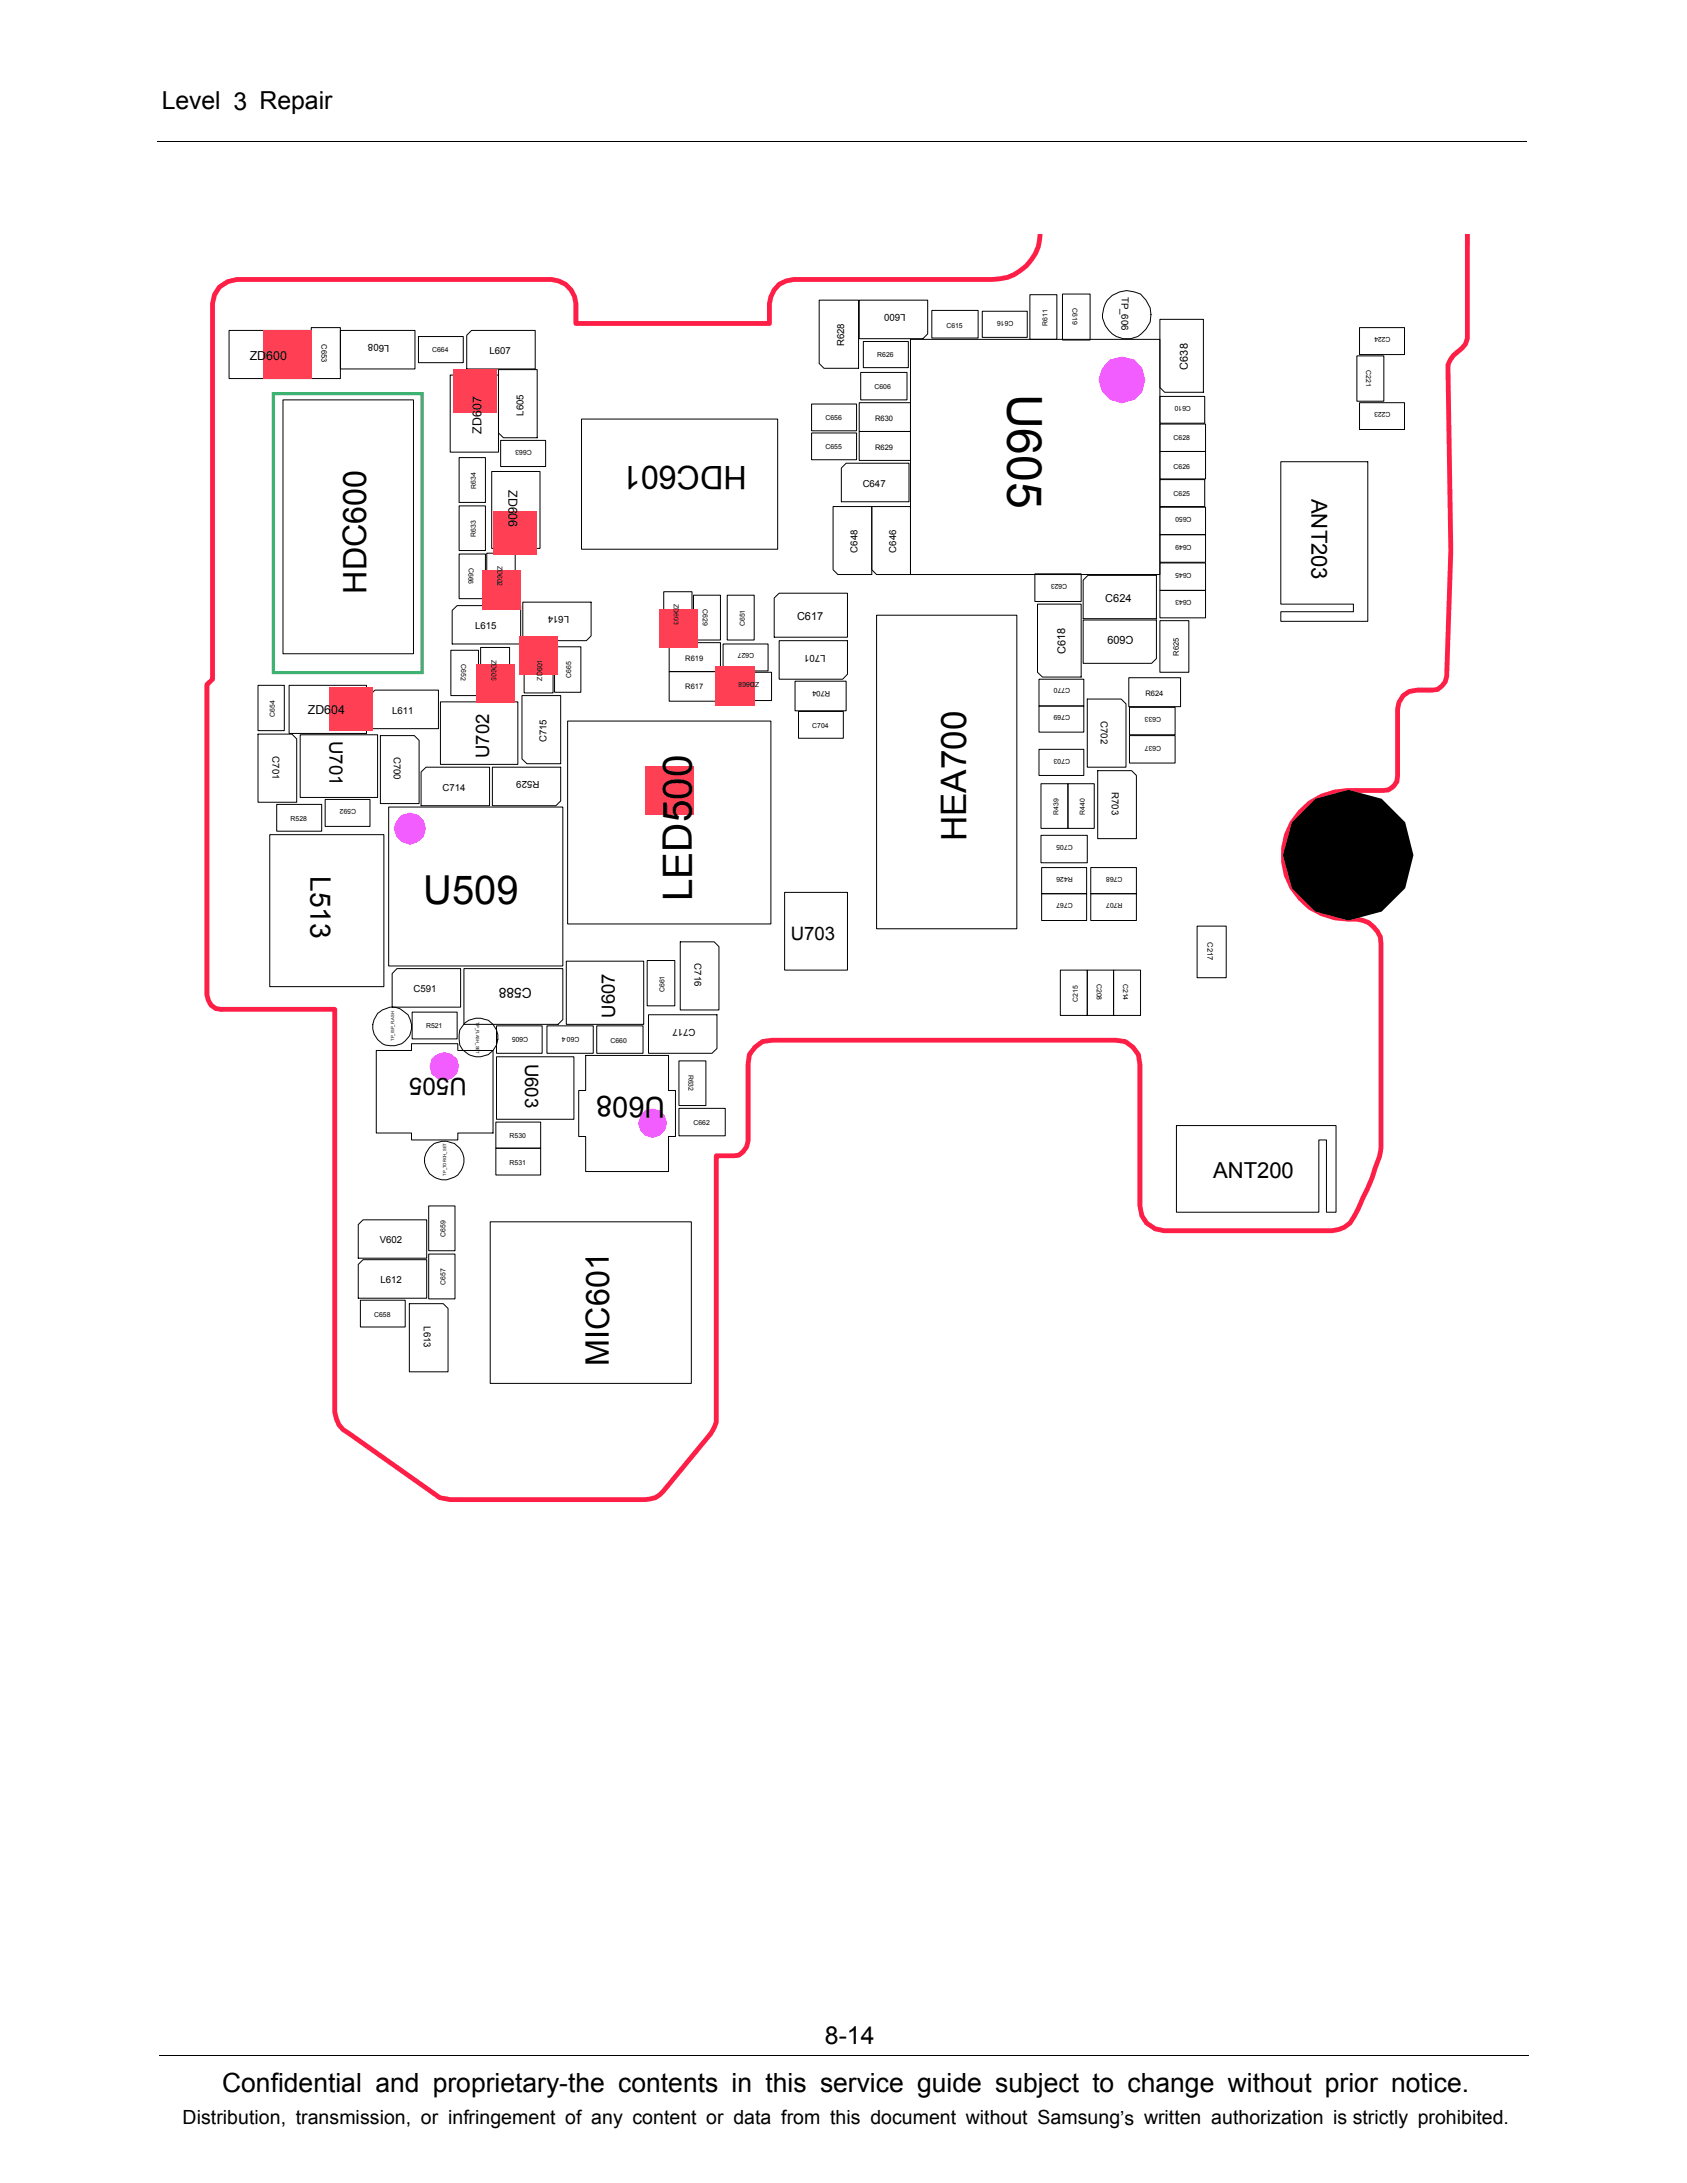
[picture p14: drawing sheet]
<svg xmlns="http://www.w3.org/2000/svg" width="216mm" height="279mm" viewBox="0 0 216 279" stroke-linecap="round" stroke-linejoin="round" font-family="sans-serif">
<defs><g id="words">
<text font-size="6.2" x="128.9" y="50.4" transform="rotate(90 128.9 50.4)">U605</text>
<text font-size="5.2" x="88.6" y="115.4" transform="rotate(-90 88.6 115.4)">LED500</text>
<text font-size="5.1" x="54.2" y="115.7">U509</text>
<text font-size="4.5" x="123.7" y="107.7" transform="rotate(-90 123.7 107.7)">HEA700</text>
<g font-size="4.1">
<text x="95.6" y="59.6" transform="rotate(-180 95.6 59.6)">HDC601</text>
<text x="46.9" y="76" transform="rotate(-90 46.9 76)">HDC600</text>
<text x="77.9" y="174.8" transform="rotate(-90 77.9 174.8)">MIC601</text>
</g>
<text font-size="3.7" x="85.1" y="140.4" transform="rotate(-180 85.1 140.4)">U608</text>
<text font-size="3.6" x="39.8" y="112.1" transform="rotate(90 39.8 112.1)">L513</text>
<text font-size="3.4" x="28.4" y="267.7">Confidential and proprietary-the contents in this service guide subject to change without prior notice.</text>
<g font-size="3.2">
<text x="20.7" y="14">Level 3 Repair</text>
<text x="105.6" y="261.6">8-14</text>
</g>
<text font-size="3.1" x="59.7" y="138" transform="rotate(-180 59.7 138)">U505</text>
<g font-size="2.8">
<text x="167.9" y="63.9" transform="rotate(90 167.9 63.9)">ANT203</text>
<text x="155.3" y="150.8">ANT200</text>
</g>
<text font-size="2.5" x="23.4" y="271.9">Distribution, transmission, or infringement of any content or data from this document without Samsung’s written authorization is strictly prohibited.</text>
<g font-size="2.4">
<text x="42.2" y="94.8" transform="rotate(90 42.2 94.8)">U701</text>
<text x="62.6" y="97" transform="rotate(-90 62.6 97)">U702</text>
<text x="101.2" y="120.3">U703</text>
<text x="78.7" y="130.2" transform="rotate(-90 78.7 130.2)">U607</text>
<text x="67.2" y="136.1" transform="rotate(90 67.2 136.1)">U603</text>
</g>
<text font-size="1.8" x="68.1" y="126.5" transform="rotate(-180 68.1 126.5)">C588</text>
<g font-size="1.6">
<text x="32" y="46.1">ZD600</text>
<text x="61.6" y="52.5" transform="rotate(-90 61.6 52.5)">07</text>
<text x="61.6" y="55.5" transform="rotate(-90 61.6 55.5)">ZD6</text>
<text x="65.1" y="65.7" transform="rotate(90 65.1 65.7)">06</text>
<text x="65.1" y="62.7" transform="rotate(90 65.1 62.7)">ZD6</text>
<text x="39.4" y="91.4">ZD604</text>
</g>
<g font-size="1.4">
<text x="152" y="47.3" transform="rotate(-90 152 47.3)">C638</text>
<text x="141.5" y="77.1">C624</text>
<text x="102" y="79.4">C617</text>
<text x="136.4" y="83.8" transform="rotate(-90 136.4 83.8)">C618</text>
<text x="145.1" y="81.3" transform="rotate(-180 145.1 81.3)">C609</text>
</g>
<g font-size="1.2">
<text x="115.9" y="40.2" transform="rotate(-180 115.9 40.2)">L600</text>
<text x="143.6" y="38" transform="rotate(90 143.6 38)">TP_606</text>
<text x="49.8" y="44.1" transform="rotate(-180 49.8 44.1)">L608</text>
<text x="62.7" y="45.3">L607</text>
<text x="108.1" y="44.3" transform="rotate(-90 108.1 44.3)">R628</text>
<text x="67" y="53.2" transform="rotate(-90 67 53.2)">L605</text>
<text x="110.4" y="62.3">C647</text>
<text x="109.7" y="70.7" transform="rotate(-90 109.7 70.7)">C648</text>
<text x="114.7" y="70.7" transform="rotate(-90 114.7 70.7)">C646</text>
<text x="60.8" y="80.5">L615</text>
<text x="72.8" y="78.9" transform="rotate(-180 72.8 78.9)">L614</text>
<text x="105.6" y="83.8" transform="rotate(-180 105.6 83.8)">L701</text>
<text x="50.2" y="91.3">L611</text>
<text x="69.9" y="95" transform="rotate(-90 69.9 95)">C715</text>
<text x="140.9" y="92.3" transform="rotate(90 140.9 92.3)">C702</text>
<text x="34.9" y="96.8" transform="rotate(90 34.9 96.8)">C701</text>
<text x="50.4" y="96.9" transform="rotate(90 50.4 96.9)">C700</text>
<text x="56.6" y="101.2">C714</text>
<text x="69" y="100" transform="rotate(-180 69 100)">R529</text>
<text x="142.3" y="101.4" transform="rotate(90 142.3 101.4)">R703</text>
<text x="88.9" y="123.3" transform="rotate(90 88.9 123.3)">C716</text>
<text x="52.9" y="127">C591</text>
<text x="89" y="131.7" transform="rotate(-180 89 131.7)">C717</text>
<text x="48.6" y="159.1">V602</text>
<text x="48.7" y="164.2">L612</text>
<text x="54.2" y="169.8" transform="rotate(90 54.2 169.8)">L613</text>
</g>
<g font-size="1">
<text x="41.1" y="44" transform="rotate(90 41.1 44)">C653</text>
<text x="112" y="53.8">R630</text>
<text x="112" y="57.5">R629</text>
<text x="150.9" y="83.9" transform="rotate(-90 150.9 83.9)">R625</text>
<text x="87.7" y="88.2">R617</text>
<text x="87.7" y="84.5">R619</text>
<text x="106.3" y="88.5" transform="rotate(-180 106.3 88.5)">R704</text>
<text x="146.6" y="89">R624</text>
<text x="154.5" y="120.6" transform="rotate(90 154.5 120.6)">C217</text>
</g>
<g font-size=".9">
<text x="121.1" y="41.9">C615</text>
<text x="129.7" y="41" transform="rotate(-180 129.7 41)">C616</text>
<text x="134" y="41.7" transform="rotate(-90 134 41.7)">R611</text>
<text x="137.3" y="39.5" transform="rotate(90 137.3 39.5)">C619</text>
<text x="55.3" y="45.1">C664</text>
<text x="112.3" y="45.7">R626</text>
<text x="174.9" y="47.4" transform="rotate(90 174.9 47.4)">C221</text>
<text x="178" y="43.1" transform="rotate(-180 178 43.1)">C224</text>
<text x="105.6" y="53.7">C656</text>
<text x="111.9" y="49.8">C606</text>
<text x="152.4" y="51.9" transform="rotate(-180 152.4 51.9)">C610</text>
<text x="178" y="52.7" transform="rotate(-180 178 52.7)">C223</text>
<text x="68.1" y="57.6" transform="rotate(-180 68.1 57.6)">C663</text>
<text x="105.6" y="57.5">C655</text>
<text x="150.2" y="60">C626</text>
<text x="150.2" y="56.4">C628</text>
<text x="60.9" y="62.5" transform="rotate(-90 60.9 62.5)">R634</text>
<text x="150.2" y="63.5">C625</text>
<text x="60.9" y="68.7" transform="rotate(-90 60.9 68.7)">R633</text>
<text x="152.5" y="69.8" transform="rotate(-180 152.5 69.8)">C649</text>
<text x="152.5" y="66.2" transform="rotate(-180 152.5 66.2)">C650</text>
<text x="60" y="72.7" transform="rotate(90 60 72.7)">C666</text>
<text x="63.7" y="72.4" transform="rotate(90 63.7 72.4)">ZD602</text>
<text x="86.2" y="77.3" transform="rotate(90 86.2 77.3)">ZD603</text>
<text x="90" y="77.9" transform="rotate(90 90 77.9)">C629</text>
<text x="136.6" y="74.7" transform="rotate(-180 136.6 74.7)">C623</text>
<text x="152.5" y="76.9" transform="rotate(-180 152.5 76.9)">C643</text>
<text x="152.5" y="73.3" transform="rotate(-180 152.5 73.3)">C645</text>
<text x="95.3" y="80.1" transform="rotate(-90 95.3 80.1)">C651</text>
<text x="96.5" y="83.6" transform="rotate(-180 96.5 83.6)">C627</text>
<text x="59" y="85" transform="rotate(90 59 85)">C652</text>
<text x="62.9" y="84.5" transform="rotate(90 62.9 84.5)">ZD605</text>
<text x="69.4" y="87.1" transform="rotate(-90 69.4 87.1)">ZD601</text>
<text x="73.1" y="86.7" transform="rotate(-90 73.1 86.7)">C665</text>
<text x="97.2" y="87.3" transform="rotate(-180 97.2 87.3)">ZD608</text>
<text x="136.9" y="88.1" transform="rotate(-180 136.9 88.1)">C770</text>
<text x="35.2" y="91.8" transform="rotate(-90 35.2 91.8)">C654</text>
<text x="103.9" y="93.2">C704</text>
<text x="136.9" y="91.6" transform="rotate(-180 136.9 91.6)">C769</text>
<text x="148.6" y="91.8" transform="rotate(-180 148.6 91.8)">C633</text>
<text x="148.6" y="95.4" transform="rotate(-180 148.6 95.4)">C637</text>
<text x="136.9" y="97.1" transform="rotate(-180 136.9 97.1)">C703</text>
<text x="37.2" y="105.1">R528</text>
<text x="45.6" y="103.5" transform="rotate(-180 45.6 103.5)">C592</text>
<text x="135.5" y="104.3" transform="rotate(-90 135.5 104.3)">R439</text>
<text x="138.8" y="104.3" transform="rotate(-90 138.8 104.3)">R440</text>
<text x="137.3" y="112.2" transform="rotate(-180 137.3 112.2)">R426</text>
<text x="137.3" y="108.2" transform="rotate(-180 137.3 108.2)">C705</text>
<text x="143.7" y="112.2" transform="rotate(-180 143.7 112.2)">C768</text>
<text x="137.3" y="115.6" transform="rotate(-180 137.3 115.6)">C767</text>
<text x="143.7" y="115.6" transform="rotate(-180 143.7 115.6)">R707</text>
<text x="140.4" y="125.9" transform="rotate(90 140.4 125.9)">C208</text>
<text x="143.7" y="125.9" transform="rotate(90 143.7 125.9)">C214</text>
<text x="54.5" y="131.6">R521</text>
<text x="85" y="127" transform="rotate(-90 85 127)">C661</text>
<text x="137.9" y="128.2" transform="rotate(-90 137.9 128.2)">C215</text>
<text x="67.6" y="132.7" transform="rotate(-180 67.6 132.7)">C605</text>
<text x="74.1" y="132.7" transform="rotate(-180 74.1 132.7)">C604</text>
<text x="78.1" y="133.5">C660</text>
<text x="88.1" y="137.5" transform="rotate(90 88.1 137.5)">R632</text>
<text x="88.8" y="144">C662</text>
<text x="65.2" y="145.6">R530</text>
<text x="65.2" y="149.1">R531</text>
<text x="57" y="158.3" transform="rotate(-90 57 158.3)">C659</text>
<text x="57" y="164.5" transform="rotate(-90 57 164.5)">C657</text>
<text x="47.9" y="168.5">C658</text>
</g>
<g font-size=".5">
<text x="61" y="131.2" transform="rotate(90 61 131.2)">P_FLASH_SE</text>
<text x="61" y="130.9" transform="rotate(90 61 130.9)">T</text>
<text x="50.5" y="133.2" transform="rotate(-90 50.5 133.2)">TP_ISP_FLASH</text>
<text x="60.9" y="134.5" transform="rotate(90 60.9 134.5)">T</text>
<text x="57.1" y="150.5" transform="rotate(-90 57.1 150.5)">TP_TORCH_SET</text>
</g>
</g></defs>
<g fill="none" stroke="#000" stroke-width=".13">
<path d="M20.2 18.1h175.3M104.8 38.4h5.1v8.7h-4.4l-.7-.6zM110 38.4h8.7v4.3l-.6 .6h-8.1zM119.3 39.7h5.9v3.6h-5.9zM125.7 39.8h5.8v3.4h-5.8zM131.8 37.7h3.5v5.7h-3.5zM136 37.6h3.5v5.9h-3.5zM141.7 38.4a3.4 3.4 0 0 1 4.3-.8 3.2 3.2 0 0 1-.4 5.5 3.2 3.2 0 0 1-4.5-2.8l.2-.9zM29.3 42.3h10.5v6.2h-10.5zM36.2 51.2h16.7v32.5h-16.7zM39.8 41.9h3.8v6.6h-3.8zM43.6 42.3h9.5v4.9h-9.5z"/>
<path d="M53.6 43.1h5.7v3.3h-5.7zM57.6 48h6.2v9.9h-6.2zM58.8 58.6h3.3v5.7h-3.3zM59.7 42.9l.6-.6h8.2v4.9h-8.8zM63.8 47.3h4.9v8.7h-4.3l-.6-.6zM64.1 56.4h5.7v3.3h-5.7zM74.4 53.6h25.1v16.7h-25.1zM103.9 51.7h5.7v3.4h-5.7zM103.9 55.4h5.7v3.4h-5.7zM107.7 59.9l.6-.6h8v4.9h-8.6zM110 51.5h6.5v3.7h-6.5zM110 55.2h6.5v3.7h-6.5z"/>
<path d="M110.2 47.7h5.9v3.5h-5.9zM110.5 43.7h5.7v3.4h-5.7zM116.5 43.4h31.9v30.1h-31.9zM148.4 40.9h5.6v9.3h-4.9l-.7-.6zM148.4 54.3h5.9v3.5h-5.9zM148.4 57.8h5.9v3.5h-5.9zM148.4 50.7h5.8v3.5h-5.8zM163.9 59.1h11.1v20.4h-11.1v-1.2h9.3v-1h-9.3zM173.7 45.6h3.4v5.8h-3.4zM174 41.9h5.7v3.5h-5.7zM174 51.5h5.7v3.5h-5.7zM57.9 78.1l.6-.6h8.1v4.9h-8.7z"/>
<path d="M58.8 64.7h3.3v5.8h-3.3zM58.8 70.9h3.3v5.7h-3.3zM62.3 70.8h3.6v6.3h-3.6zM62.9 60.3h6.2v9.9h-6.2zM66.9 77.1h8.7v4.3l-.6 .6h-8.1zM84.9 75.7h3.7v6.3h-3.7zM88.8 76.2h3.4v5.7h-3.4zM93.1 76.2h3.4v5.7h-3.4zM99.1 76.5l.6-.6h8.8v5.7h-9.4zM106.6 64.8h5v8.7h-4.4l-.6-.6zM111.6 64.8h4.9v8.7h-4.3l-.6-.6zM112.2 78.7h17.9v40.2h-17.9z"/>
<path d="M132.4 73.4h6v3.6h-6zM132.8 77.3h5.6v9.4h-5l-.6-.7zM138.6 79.4h9.4v4.9l-.6 .6h-8.8zM139.2 73.6h8.8v5.6h-9.4v-4.9zM148.4 72.1h5.9v3.5h-5.9zM148.4 75.6h5.9v3.5h-5.9zM148.4 64.9h5.9v3.5h-5.9zM148.4 68.4h5.9v3.6h-5.9zM148.4 79.4h3.7v6.6h-3.7zM148.4 61.4h5.8v3.4h-5.8zM33 87.7h3.4v5.8h-3.4zM33 94h4.4l.6 .6v8.1h-5z"/>
<path d="M37 87.7h9.9v6.2h-9.9zM38.4 94h9.9v8.1h-9.9zM47.3 88.9l.7-.6h8.1v5h-8.8zM48.7 94.1h4.3l.6 .7v8h-4.9zM53.9 98.8l.6-.6h8.2v4.9h-8.8zM56.4 89.8h9.9v8h-9.9zM57.7 83.2h3.5v5.8h-3.5zM61.5 82.9h3.7v6.2h-3.7zM63 98.2h8.8v4.3l-.7 .6h-8.1zM66.8 89h5v8.7h-4.4l-.6-.6zM67.1 82.4h3.7v6.3h-3.7zM71 82.8h3.3v5.8h-3.3z"/>
<path d="M72.6 92.3h26.1v26h-26.1zM85.6 82.3h6.6v3.7h-6.6zM85.6 86h6.6v3.7h-6.6zM92.5 86h6.2v3.7h-6.2zM92.5 82.4h5.8v3.5h-5.8zM99.7 82h8.8v4.3l-.7 .6h-8.1zM101.7 87.2h6.6v3.8h-6.6zM102.2 91.1h5.7v3.4h-5.7zM133 95.9h5.7v3.4h-5.7zM133 86.9h5.7v3.5h-5.7zM133 90.4h5.7v3.3h-5.7zM139.1 89.5h4.4l.6 .6v8.1h-5z"/>
<path d="M140.5 98.6h4.3l.6 .7v8h-4.9zM144.5 86.7h6.6v3.7h-6.6zM144.5 94.1h5.9v3.6h-5.9zM144.5 90.5h5.9v3.5h-5.9zM34.5 106.8h14.6v19.5h-14.6zM35.4 103h5.8v3.4h-5.8zM41.6 102.3h5.7v3.5h-5.7zM49.7 103.3h22.3v20.3h-22.3zM100.4 114.2h8.1v10h-8.1zM133.2 106.9h5.9v3.5h-5.9zM133.2 100.3h3.5v5.7h-3.5zM133.3 114.4h5.8v3.4h-5.8z"/>
<path d="M133.3 111h5.8v3.4h-5.8zM136.7 100.3h3.3v5.7h-3.3zM139.6 111h5.8v3.4h-5.8zM139.6 114.4h5.8v3.4h-5.8zM153.2 118.5h3.7v6.6h-3.7zM48.2 134.5h4.5v-.9h5.9v.9h4.5v10.5h-4.5v.9h-5.9v-.9h-4.5zM48.3 129.7a2.41 2.41 0 0 1 3.1-.4 2.45 2.45 0 0 1 1.2 2.9 2.45 2.45 0 0 1-2.7 1.6 2.47 2.47 0 0 1-2.1-1.5 2.47 2.47 0 0 1 .5-2.6zM50.8 124h8.1v4.9h-8.7v-4.3zM52.7 129.5h5.8v3.5h-5.8zM59.4 124h12.6v6.5l-.6 .6h-12zM59.5 130.9a2.65 2.65 0 0 1 3.6 .2 2.54 2.54 0 0 1-.6 3.8 2.54 2.54 0 0 1-3.7-1.1v-.7a2.13 2.13 0 0 1 .7-2.2zM63.5 131.3h5.9v3.5h-5.9z"/>
<path d="M63.5 135.3h9.9v8h-9.9zM70 131.3h5.9v3.5h-5.9zM72.5 123h9.9v8.1h-9.9zM75 135.1h10.6v4.5h.8v5.9h-.8v4.4h-10.6v-4.4h-.9v-5.9h.9zM76.4 131.3h5.9v3.5h-5.9zM82.8 122.9h3.6v5.8h-3.6zM83 129.9h8.8v4.3l-.7 .6h-8.1zM86.9 135.8h3.4v5.7h-3.4zM87.1 120.5h4.3l.6 .7v8.1h-4.9zM135.7 124.2h3.4v5.8h-3.4zM139.1 124.2h3.4v5.8h-3.4zM142.5 124.2h3.5v5.8h-3.5z"/>
<path d="M45.8 156.7l.7-.6h8.1v4.9h-8.8zM54.9 154.3h3.3v5.8h-3.3zM55 146.9a2.57 2.57 0 0 1 4.2 .7 2.51 2.51 0 0 1-2.7 3.4 2.51 2.51 0 0 1-1.5-4.1zM62.7 156.4h25.8v20.7h-25.8zM63.5 147h5.7v3.4h-5.7zM63.5 143.6h5.7v3.4h-5.7zM86.9 141.9h5.9v3.5h-5.9zM150.6 144.1h20.4v11.1h-1.2v-9.3h-1v9.3h-18.2zM45.8 161.8l.7-.6h8.1v5h-8.8zM46.1 166.4h5.8v3.4h-5.8zM52.4 166.9h4.3l.6 .6v8.1h-4.9zM54.9 160.5h3.3v5.7h-3.3z"/>
<path d="M20.4 263h175.3"/>
</g>
<path d="M133.1 30a6 6 0 0 1-6.1 5.8h-25.4a3.1 3.1 0 0 0-3.1 3.1v2.5h-24.8v-2.5a3.2 3.2 0 0 0-3.1-3.1h-40.3a3.1 3.1 0 0 0-3.1 3.1v48l-.7 .7v39.7a1.81 1.81 0 0 0 1.8 1.9h14.5v51.5a3.2 3.2 0 0 0 1.9 2.8l11.6 8.2 1.3 .2h24.9a2.71 2.71 0 0 0 2.4-1.1l6.1-7.3 .7-1.5v-34.1h2.2l.7-.1 .5-.4 .4-.6 .2-.7v-9.9l.2-1.2 .7-1 1-.7 1.2-.2h44a3 3 0 0 1 3.1 3.1v18.1a3.1 3.1 0 0 0 3.1 3.2h21.5a3.3 3.3 0 0 0 3-2.1l2.1-4.7 1-2.7 .1-1v-26.2a3.1 3.1 0 0 0-2.3-3l-.7-.2a8.6 8.6 0 0 1-8.4-4 8.3 8.3 0 0 1 7.2-12.4h4.5a1.81 1.81 0 0 0 1.9-1.9v-8.5a2.42 2.42 0 0 1 2.4-2.5l2.7-.1 .5-.4 .5-.5 .1-.7 .6-16.1-.4-23.8 .3-.6 .4-.6 1.1-.9 .4-.6 .3-.7v-13.3" fill="none" stroke="#ff1e45" stroke-width=".62"/>
<path d="M168.3 102.2l4.3-1.1 4.2 1.1 3 3 1.1 4.3-1.1 4.2-3 3-4.2 1.1-4.3-1.1-3-3-1.1-4.2 1.1-4.3z" fill="#000"/>
<path d="M82.5 98.1h6.3v6.2h-6.3z" fill="#ff4054"/>
<g fill="#f15dff">
<path d="M55.2 135.5a1.91 1.91 0 0 1 2.6-.6 1.91 1.91 0 0 1 .7 2.6 1.91 1.91 0 0 1-2.6 .6 1.91 1.91 0 0 1-.7-2.6z"/>
<path d="M51.4 104.3a2.03 2.03 0 0 1 2.8 .7 2.03 2.03 0 0 1-.7 2.8l-1 .3-1.1-.3-.7-.7-.3-1.1 .3-.9z"/>
<path d="M82.5 142.1a1.89 1.89 0 0 1 2.9 1.6 1.89 1.89 0 0 1-2.9 1.7 1.94 1.94 0 0 1 0-3.3z"/>
<circle cx="143.6" cy="48.6" r="3"/>
</g>
<g fill="#ff4054">
<path d="M33.7 42.3h6.1v6.2h-6.1z"/>
<path d="M66.5 81.5h4.9v4.9h-4.9z"/>
<path d="M61.7 73h4.9v5h-4.9z"/>
<path d="M84.3 78h5v5h-5z"/>
<path d="M42.1 88h5.6v5.5h-5.6z"/>
<path d="M60.9 85.1h4.9v4.9h-4.9z"/>
<path d="M63.2 65.4h5.5v5.6h-5.5z"/>
<path d="M58 47.2h5.5v5.6h-5.5z"/>
<path d="M91.5 85.3h5v5.1h-5z"/>
</g>
<path d="M35 50.4h19v35.7h-19z" fill="none" stroke="#3db371" stroke-width=".4"/>
<use href="#words"/>
</svg>
